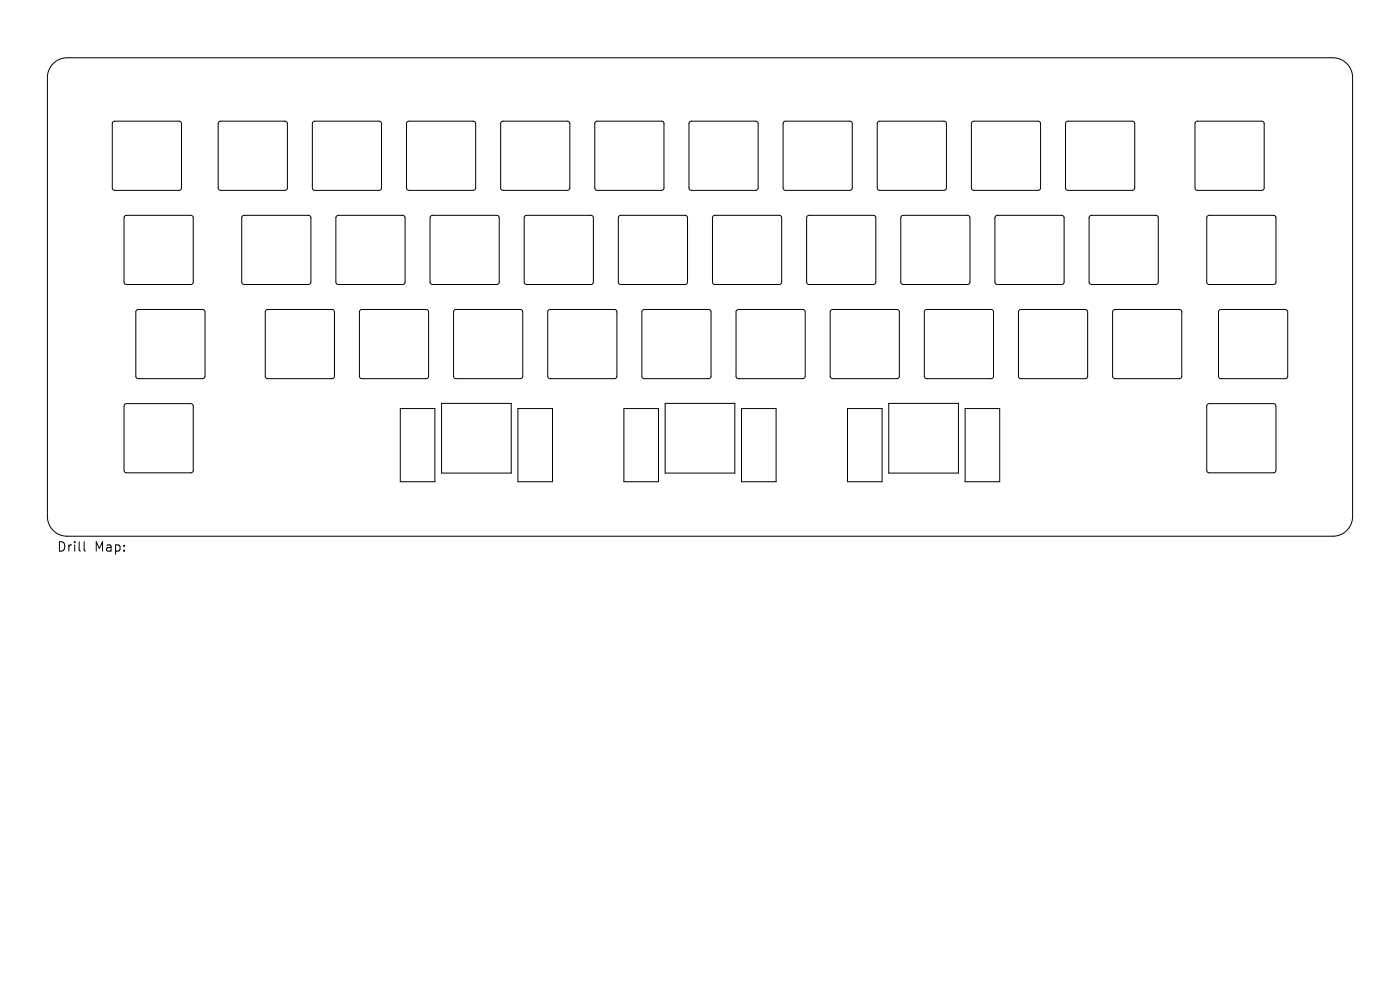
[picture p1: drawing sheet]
<svg xmlns="http://www.w3.org/2000/svg" width="297mm" height="210mm" viewBox="0 0 297 210" stroke-linecap="round" stroke-linejoin="round" font-family="sans-serif">
<defs><g id="words">
<g font-size="2.8">
<text x="12" y="117.3">Drill</text>
<text x="20" y="117.3">Map:</text>
</g>
</g></defs>
<g fill="none" stroke="#000" stroke-width=".21">
<path d="M11.3 13.5a4.2 4.2 0 0 1 2.9-1.2h268.6a4.2 4.2 0 0 1 4.1 4.2v93.1a4.2 4.2 0 0 1-4.1 4.1h-268.6a4.2 4.2 0 0 1-4.1-4.1v-93.1a4.2 4.2 0 0 1 1.2-3zM38.5 39.9l-.2 .3-.3 .2h-13.7l-.3-.2-.2-.3v-13.7l.2-.3 .3-.2h13.7l.3 .2 .2 .3v13.7M61 39.9l-.2 .3-.4 .2h-13.6l-.4-.2-.1-.3v-13.7l.1-.3 .4-.2h13.6l.4 .2 .2 .3v13.7M80.9 39.9l-.1 .3-.4 .2h-13.6l-.4-.2-.1-.3v-13.7l.1-.3 .4-.2h13.6l.4 .2 .1 .3v13.7M100.9 39.9l-.1 .3-.4 .2h-13.6l-.4-.2-.2-.3v-13.7l.2-.3 .4-.2h13.6l.4 .2 .1 .3v13.7M120.9 39.9l-.2 .3-.3 .2h-13.7l-.3-.2-.2-.3v-13.7l.2-.3 .3-.2h13.7l.3 .2 .2 .3v13.7M140.9 39.9l-.2 .3-.4 .2h-13.6l-.4-.2-.1-.3v-13.7l.1-.3 .4-.2h13.6l.4 .2 .2 .3v13.7M160.8 39.9l-.1 .3-.4 .2h-13.6l-.4-.2-.1-.3v-13.7l.1-.3 .4-.2h13.6l.4 .2 .1 .3v13.7M180.8 39.9l-.1 .3-.4 .2h-13.6l-.4-.2-.2-.3v-13.7l.2-.3 .4-.2h13.6l.4 .2 .1 .3v13.7M200.8 39.9l-.2 .3-.3 .2h-13.7l-.3-.2-.2-.3v-13.7l.2-.3 .3-.2h13.7l.3 .2 .2 .3v13.7M220.7 39.9l-.1 .3-.4 .2h-13.6l-.4-.2-.1-.3v-13.7l.1-.3 .4-.2h13.6l.4 .2 .2 .3v13.7M240.7 39.9l-.1 .3-.4 .2h-13.6l-.4-.2-.2-.3v-13.7l.2-.3 .4-.2h13.6l.4 .2 .1 .3v13.7"/>
<path d="M268.2 39.9l-.2 .3-.3 .2h-13.7l-.3-.2-.2-.3v-13.7l.2-.3 .3-.2h13.7l.3 .2 .2 .3v13.7M26.5 45.8l.3-.1h13.7l.3 .1 .2 .4v13.6l-.2 .4-.3 .2h-13.7l-.3-.2-.2-.4v-13.6zM51.4 45.8l.4-.1h13.6l.4 .1 .2 .4v13.6l-.2 .4-.4 .2h-13.6l-.4-.2-.1-.4v-13.6zM71.4 45.8l.4-.1h13.6l.4 .1 .1 .4v13.6l-.1 .4-.4 .2h-13.6l-.4-.2-.1-.4v-13.6zM91.4 45.8l.4-.1h13.6l.4 .1 .1 .4v13.6l-.1 .4-.4 .2h-13.6l-.4-.2-.2-.4v-13.6zM111.4 45.8l.3-.1h13.7l.3 .1 .2 .4v13.6l-.2 .4-.3 .2h-13.7l-.3-.2-.2-.4v-13.6zM131.3 45.8l.4-.1h13.6l.4 .1 .2 .4v13.6l-.2 .4-.4 .2h-13.6l-.4-.2-.1-.4v-13.6zM151.3 45.8l.4-.1h13.6l.4 .1 .1 .4v13.6l-.1 .4-.4 .2h-13.6l-.4-.2-.2-.4v-13.6zM171.3 45.8l.3-.1h13.7l.3 .1 .2 .4v13.6l-.2 .4-.3 .2h-13.7l-.3-.2-.2-.4v-13.6zM191.2 45.8l.4-.1h13.6l.4 .1 .2 .4v13.6l-.2 .4-.4 .2h-13.6l-.4-.2-.1-.4v-13.6zM211.2 45.8l.4-.1h13.6l.4 .1 .1 .4v13.6l-.1 .4-.4 .2h-13.6l-.4-.2-.1-.4v-13.6zM231.2 45.8l.4-.1h13.6l.4 .1 .1 .4v13.6l-.1 .4-.4 .2h-13.6l-.4-.2-.2-.4v-13.6z"/>
<path d="M256.2 45.8l.3-.1h13.7l.3 .1 .2 .4v13.6l-.2 .4-.3 .2h-13.7l-.3-.2-.2-.4v-13.6zM29 65.8l.3-.2h13.7l.3 .2 .2 .4v13.6l-.2 .4-.3 .1h-13.7l-.3-.1-.2-.4v-13.6zM56.4 65.8l.4-.2h13.6l.4 .2 .2 .4v13.6l-.2 .4-.4 .1h-13.6l-.4-.1-.1-.4v-13.6zM76.4 65.8l.4-.2h13.6l.4 .2 .1 .4v13.6l-.1 .4-.4 .1h-13.6l-.4-.1-.2-.4v-13.6zM96.4 65.8l.3-.2h13.7l.3 .2 .2 .4v13.6l-.2 .4-.3 .1h-13.7l-.3-.1-.2-.4v-13.6zM116.3 65.8l.4-.2h13.6l.4 .2 .2 .4v13.6l-.2 .4-.4 .1h-13.6l-.4-.1-.1-.4v-13.6zM136.3 65.8l.4-.2h13.6l.4 .2 .1 .4v13.6l-.1 .4-.4 .1h-13.6l-.4-.1-.1-.4v-13.6zM156.3 65.8l.4-.2h13.6l.4 .2 .1 .4v13.6l-.1 .4-.4 .1h-13.6l-.4-.1-.2-.4v-13.6zM196.2 65.8l.4-.2h13.6l.4 .2 .2 .4v13.6l-.2 .4-.4 .1h-13.6l-.4-.1-.1-.4v-13.6zM216.2 65.8l.4-.2h13.6l.4 .2 .1 .4v13.6l-.1 .4-.4 .1h-13.6l-.4-.1-.1-.4v-13.6zM236.2 65.8l.4-.2h13.6l.4 .2 .1 .4v13.6l-.1 .4-.4 .1h-13.6l-.4-.1-.2-.4v-13.6zM258.7 65.8l.3-.2h13.7l.3 .2 .2 .4v13.6l-.2 .4-.3 .1h-13.7l-.3-.1-.2-.4v-13.6z"/>
<path d="M26.5 85.8l.3-.2h13.7l.3 .2 .2 .3v13.7l-.2 .3-.3 .2h-13.7l-.3-.2-.2-.3v-13.7zM84.9 86.7h7.4v15.5h-7.4zM93.7 85.6h14.8v14.8h-14.8zM109.9 86.7h7.3v15.5h-7.3zM132.4 86.7h7.3v15.5h-7.3zM141.1 85.6h14.8v14.8h-14.8zM157.3 86.7h7.3v15.5h-7.3zM179.8 86.7h7.3v15.5h-7.3zM188.5 85.6h14.8v14.8h-14.8zM190.3 80.3l.3-.1 .2-.4v-13.6l-.2-.4-.3-.2h-13.7l-.3 .2-.2 .4v13.6l.2 .4 .3 .1h13.7M204.7 86.7h7.4v15.5h-7.4zM256.2 85.8l.3-.2h13.7l.3 .2 .2 .3v13.7l-.2 .3-.3 .2h-13.7l-.3-.2-.2-.3v-13.7z"/>
<path d="M17.8 114.9v1.7l.3 .3"/>
</g>
<use href="#words"/>
</svg>
